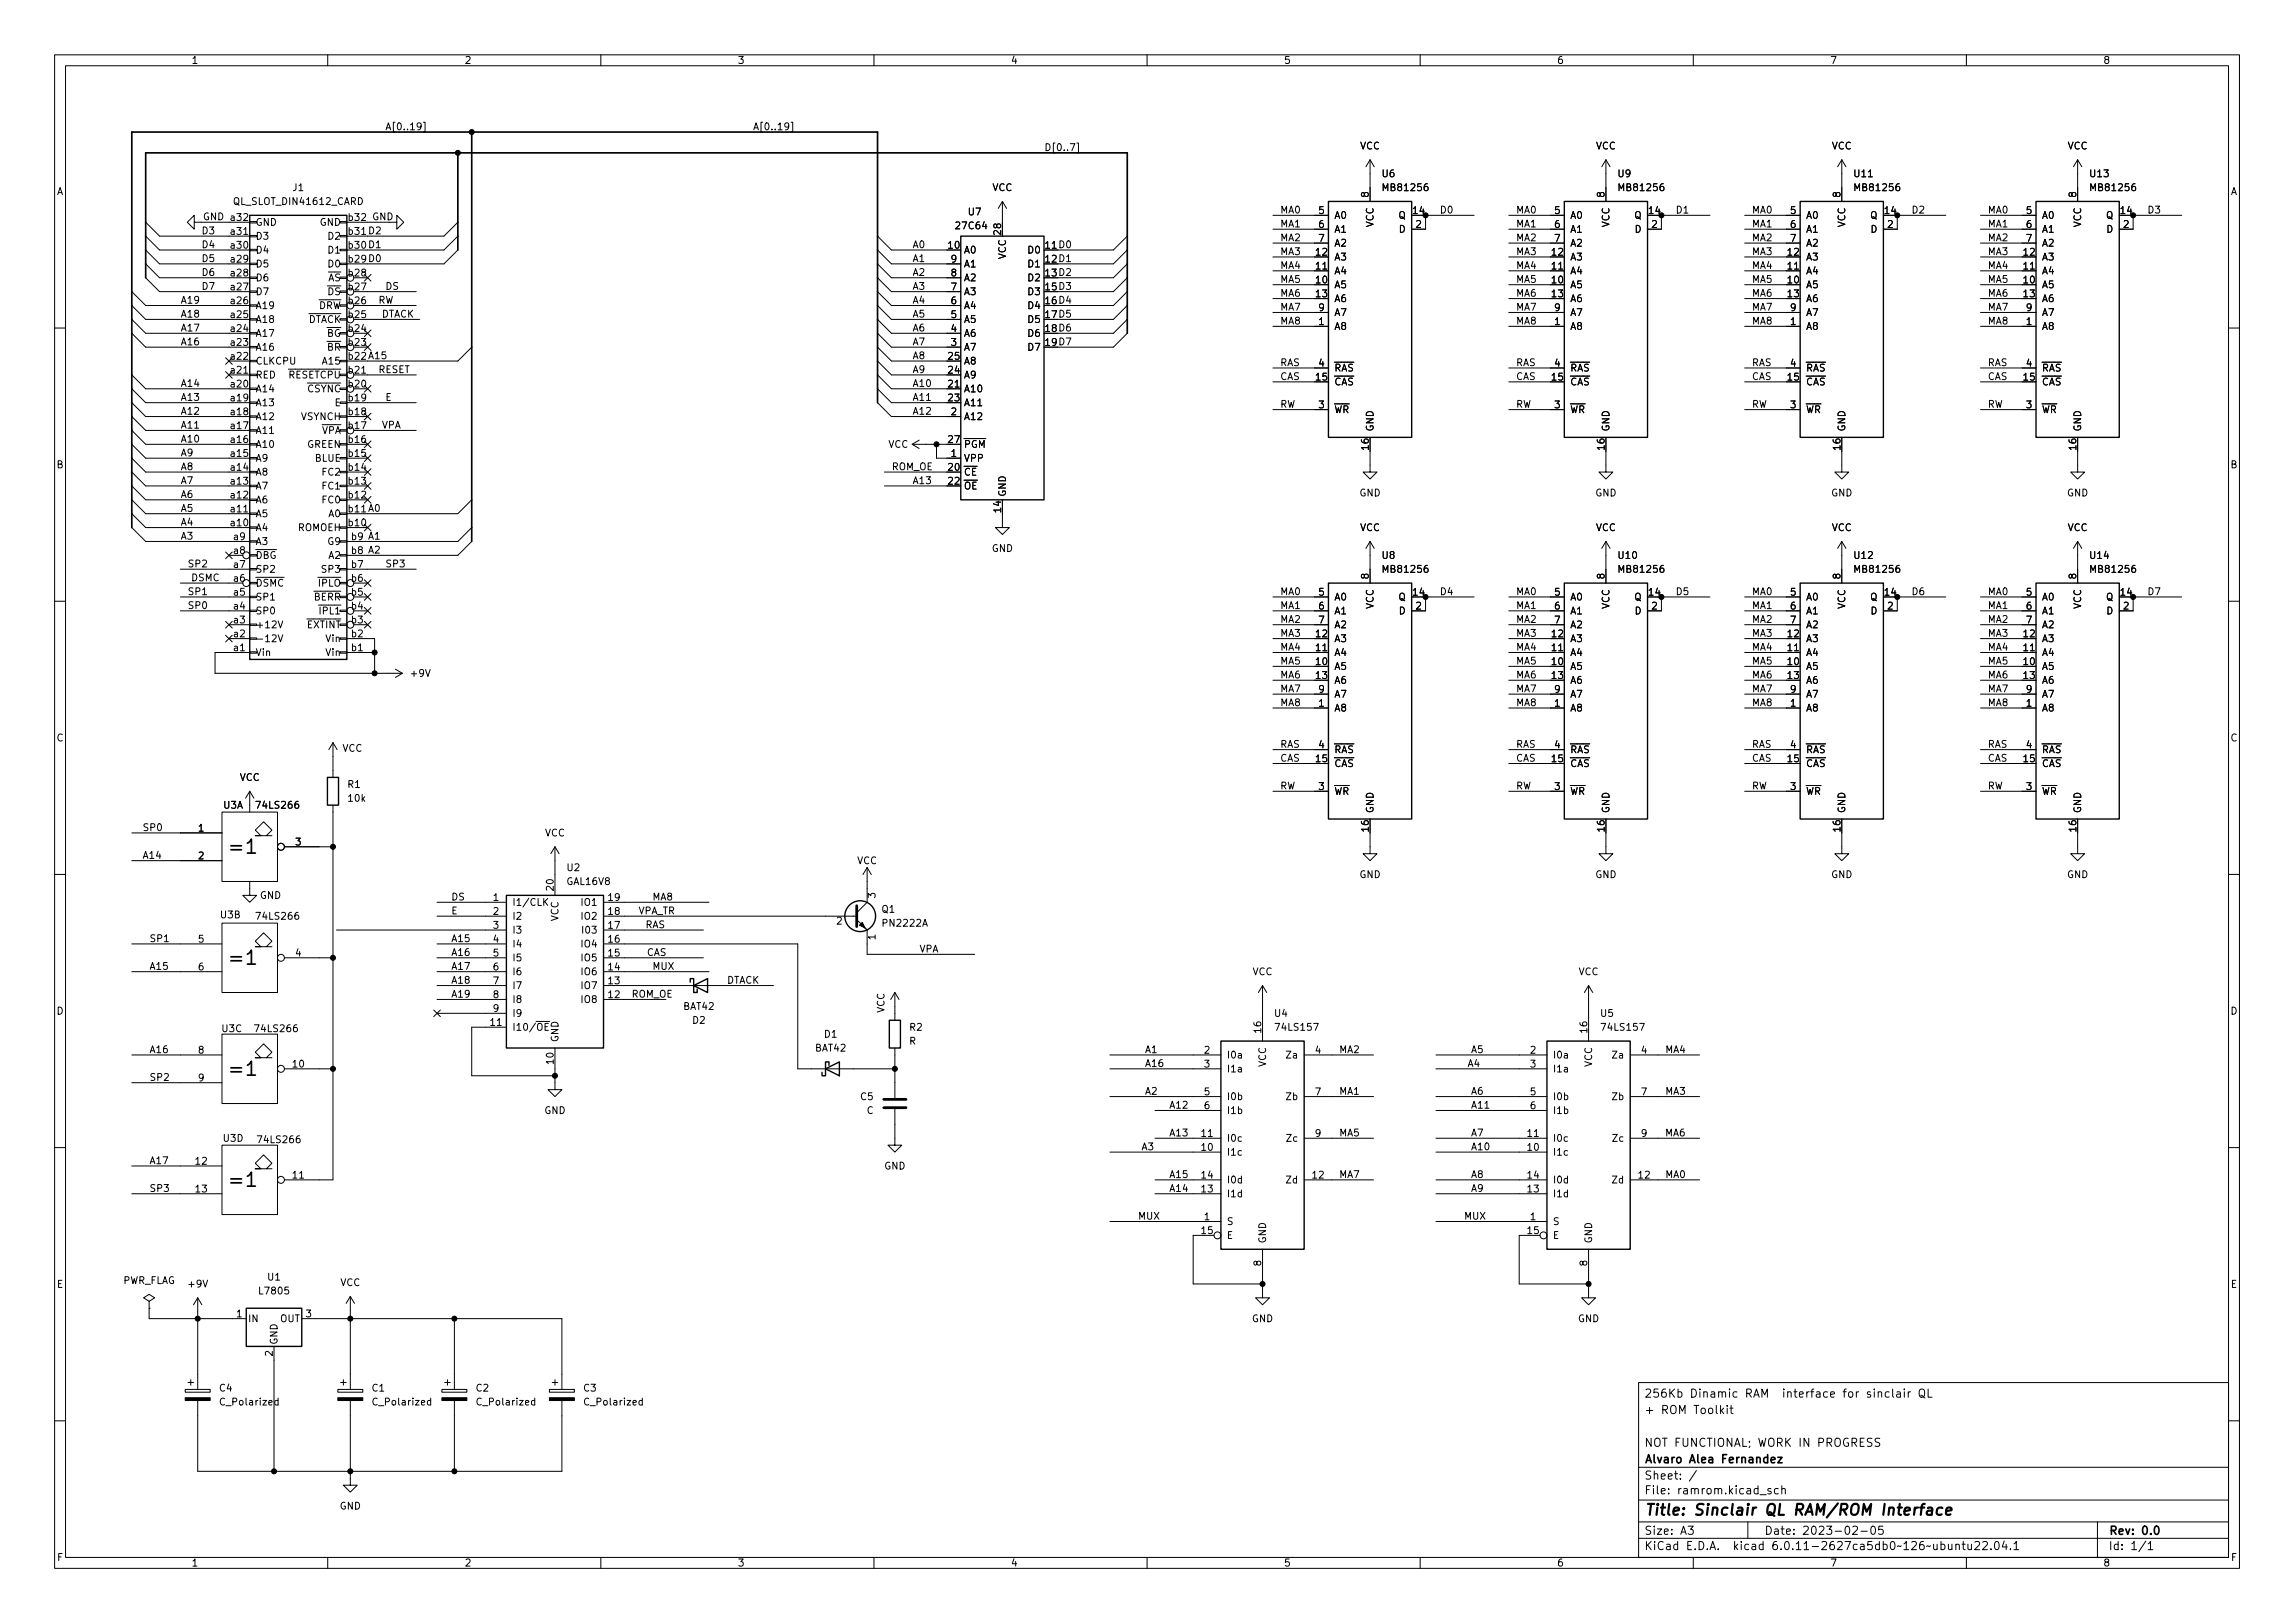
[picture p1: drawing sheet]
<svg xmlns="http://www.w3.org/2000/svg" width="420mm" height="297mm" viewBox="0 0 420 297" stroke-linecap="round" stroke-linejoin="round" font-family="sans-serif">
<defs><g id="words">
<g font-size="3.5">
<text x="41.5" y="157">=1</text>
<text x="41.5" y="177.3">=1</text>
<text x="41.5" y="197.7">=1</text>
<text x="41.5" y="218">=1</text>
</g>
<g font-size="2.8">
<text x="301" y="277.9">Title:</text>
<text x="310.2" y="277.9">Sinclair</text>
<text x="323.6" y="277.9">QL RAM/ROM</text>
<text x="345.6" y="277.9">Interface</text>
</g>
<g font-size="2.1">
<text x="301" y="256.2">256Kb</text>
<text x="309.4" y="256.2">Dinamic</text>
<text x="319.7" y="256.2">RAM</text>
<text x="326.7" y="256.2">interface</text>
<text x="338" y="256.2">for</text>
<text x="342.4" y="256.2">sinclair</text>
<text x="352.1" y="256.2">QL</text>
<text x="301" y="259.2">+</text>
<text x="304.1" y="259.2">ROM Toolkit</text>
<text x="301" y="268.2">Alvaro</text>
<text x="301" y="265.2">NOT FUNCTIONAL;</text>
<text x="309.3" y="268.2">Alea</text>
<text x="315.4" y="268.2">Fernandez</text>
<text x="322" y="265.2">WORK IN</text>
<text x="333.2" y="265.2">PROGRESS</text>
<text x="301" y="273.9">File:</text>
<text x="301" y="271.2">Sheet:</text>
<text x="307.4" y="273.9">ramrom.kicad_sch</text>
<text x="301" y="281.3">Size:</text>
<text x="307.6" y="281.3">A3</text>
<text x="323" y="281.3">Date:</text>
<text x="330" y="281.3">2023-02-05</text>
<text x="386" y="281.3">Rev:</text>
<text x="392.1" y="281.3">0.0</text>
<text x="301" y="284.1">KiCad</text>
<text x="308.7" y="284.1">E.D.A.</text>
<text x="317.6" y="284.1">kicad</text>
<text x="324.8" y="284.1">6.0.11-2627ca5db0~126~ubuntu22.04.1</text>
<text x="386" y="284.1">Id:</text>
<text x="390.1" y="284.1">1/1</text>
</g>
<g font-size="1.8">
<text x="35" y="12.1">1</text>
<text x="85" y="12.1">2</text>
<text x="135" y="12.1">3</text>
<text x="185" y="12.1">4</text>
<text x="235" y="12.1">5</text>
<text x="285" y="12.1">6</text>
<text x="335" y="12.1">7</text>
<text x="385" y="12.1">8</text>
<text x="70.5" y="23.8">A[0..19]</text>
<text x="137.8" y="23.8">A[0..19]</text>
<text x="191.1" y="27.6">D[0..7]</text>
<text x="248.9" y="27.7">VCC</text>
<text x="292.1" y="27.7">VCC</text>
<text x="335.3" y="27.7">VCC</text>
<text x="378.5" y="27.7">VCC</text>
<text x="53.4" y="35.3">J1</text>
<text x="181.6" y="35.3">VCC</text>
<text x="252.8" y="32.8">U6</text>
<text x="252.8" y="35.3">MB81256</text>
<text x="296" y="32.8">U9</text>
<text x="296" y="35.3">MB81256</text>
<text x="339.2" y="32.8">U11</text>
<text x="339.2" y="35.3">MB81256</text>
<text x="382.4" y="32.8">U13</text>
<text x="382.4" y="35.3">MB81256</text>
<text x="10.4" y="36.1">A</text>
<text x="37.1" y="40.7">GND a32</text>
<text x="42.6" y="37.9">QL_SLOT_DIN41612_CARD</text>
<text x="46.7" y="41.7">GND</text>
<text x="58.5" y="41.7">GND</text>
<text x="63.5" y="40.4">b32</text>
<text x="68.1" y="40.7">GND</text>
<text x="177.1" y="39.8">U7</text>
<text x="234.3" y="39.1">MA0</text>
<text x="234.3" y="41.6">MA1</text>
<text x="241.3" y="39.2">5</text>
<text x="241.3" y="41.7">6</text>
<text x="244.2" y="40.4">A0</text>
<text x="250.6" y="36.3" transform="rotate(-90 250.6 36.3)">8</text>
<text x="251.8" y="41.7" transform="rotate(-90 251.8 41.7)">VCC</text>
<text x="255.9" y="40.4">Q</text>
<text x="258.4" y="39.2">14</text>
<text x="259" y="41.7">2</text>
<text x="263.5" y="39.1">D0</text>
<text x="277.5" y="39.1">MA0</text>
<text x="277.5" y="41.6">MA1</text>
<text x="284.4" y="39.2">5</text>
<text x="284.4" y="41.7">6</text>
<text x="287.4" y="40.4">A0</text>
<text x="293.8" y="36.3" transform="rotate(-90 293.8 36.3)">8</text>
<text x="295" y="41.7" transform="rotate(-90 295 41.7)">VCC</text>
<text x="299.1" y="40.4">Q</text>
<text x="301.6" y="39.2">14</text>
<text x="302.2" y="41.7">2</text>
<text x="306.7" y="39.1">D1</text>
<text x="320.7" y="41.6">MA1</text>
<text x="320.7" y="39.1">MA0</text>
<text x="327.6" y="39.2">5</text>
<text x="327.6" y="41.7">6</text>
<text x="330.6" y="40.4">A0</text>
<text x="336.9" y="36.3" transform="rotate(-90 336.9 36.3)">8</text>
<text x="338.2" y="41.7" transform="rotate(-90 338.2 41.7)">VCC</text>
<text x="342.3" y="40.4">Q</text>
<text x="344.8" y="39.2">14</text>
<text x="345.4" y="41.7">2</text>
<text x="349.9" y="39.1">D2</text>
<text x="363.9" y="39.1">MA0</text>
<text x="363.9" y="41.6">MA1</text>
<text x="370.8" y="39.2">5</text>
<text x="370.8" y="41.7">6</text>
<text x="373.8" y="40.4">A0</text>
<text x="380.1" y="36.3" transform="rotate(-90 380.1 36.3)">8</text>
<text x="381.4" y="41.7" transform="rotate(-90 381.4 41.7)">VCC</text>
<text x="385.5" y="40.4">Q</text>
<text x="388" y="39.2">14</text>
<text x="388.6" y="41.7">2</text>
<text x="393.1" y="39.1">D3</text>
<text x="408.4" y="36.1">A</text>
<text x="36.8" y="45.4">D4</text>
<text x="36.8" y="42.9">D3</text>
<text x="36.8" y="47.9">D5</text>
<text x="42" y="45.5">a30</text>
<text x="42" y="43">a31</text>
<text x="46.7" y="46.8">D4</text>
<text x="46.7" y="44.2">D3</text>
<text x="59.9" y="46.8">D1</text>
<text x="59.9" y="44.2">D2</text>
<text x="63.5" y="45.5">b30 D1</text>
<text x="63.5" y="43">b31 D2</text>
<text x="167" y="45.4">A0</text>
<text x="167" y="47.9">A1</text>
<text x="173.3" y="45.5">10</text>
<text x="174.7" y="42.3">27C64</text>
<text x="176.4" y="46.8">A0</text>
<text x="183.3" y="43.2" transform="rotate(-90 183.3 43.2)">28</text>
<text x="184.5" y="47.5" transform="rotate(-90 184.5 47.5)">VCC</text>
<text x="188" y="46.8">D0</text>
<text x="191.1" y="45.5">11 D0</text>
<text x="191.1" y="45.5">11</text>
<text x="234.3" y="46.7">MA3</text>
<text x="234.3" y="44.1">MA2</text>
<text x="240.6" y="46.8">12</text>
<text x="241.3" y="44.2">7</text>
<text x="244.2" y="43">A1</text>
<text x="244.2" y="45.5">A2</text>
<text x="256" y="43">D</text>
<text x="277.5" y="46.7">MA3</text>
<text x="277.5" y="44.1">MA2</text>
<text x="283.8" y="46.8">12</text>
<text x="284.4" y="44.2">7</text>
<text x="287.4" y="43">A1</text>
<text x="287.4" y="45.5">A2</text>
<text x="299.2" y="43">D</text>
<text x="320.7" y="46.7">MA3</text>
<text x="320.7" y="44.1">MA2</text>
<text x="327" y="46.8">12</text>
<text x="327.6" y="44.2">7</text>
<text x="330.6" y="43">A1</text>
<text x="330.6" y="45.5">A2</text>
<text x="342.4" y="43">D</text>
<text x="363.9" y="44.1">MA2</text>
<text x="363.9" y="46.7">MA3</text>
<text x="370.2" y="46.8">12</text>
<text x="370.8" y="44.2">7</text>
<text x="373.8" y="43">A1</text>
<text x="373.8" y="45.5">A2</text>
<text x="385.5" y="43">D</text>
<text x="36.8" y="53">D7</text>
<text x="36.8" y="50.5">D6</text>
<text x="42" y="53.1">a27</text>
<text x="42" y="50.6">a28</text>
<text x="42" y="48">a29</text>
<text x="46.7" y="51.9">D6</text>
<text x="46.7" y="49.3">D5</text>
<text x="59.9" y="49.3">D0</text>
<text x="60" y="51.9">~{AS}</text>
<text x="63.5" y="53.1">b27</text>
<text x="63.5" y="50.6">b28</text>
<text x="63.5" y="48">b29 D0</text>
<text x="70.5" y="53">DS</text>
<text x="167" y="50.5">A2</text>
<text x="167" y="53">A3</text>
<text x="173.9" y="53.1">7</text>
<text x="173.9" y="50.6">8</text>
<text x="173.9" y="48">9</text>
<text x="176.4" y="51.9">A2</text>
<text x="176.4" y="49.3">A1</text>
<text x="188" y="49.3">D1</text>
<text x="188" y="51.9">D2</text>
<text x="191.1" y="48">12 D1</text>
<text x="191.1" y="50.6">13 D2</text>
<text x="191.1" y="53.1">15 D3</text>
<text x="191.1" y="48">12</text>
<text x="191.1" y="50.6">13</text>
<text x="191.1" y="53.1">15</text>
<text x="234.3" y="51.8">MA5</text>
<text x="234.3" y="49.2">MA4</text>
<text x="240.6" y="51.9">10</text>
<text x="240.6" y="49.3">11</text>
<text x="244.2" y="53.1">A5</text>
<text x="244.2" y="50.6">A4</text>
<text x="244.2" y="48">A3</text>
<text x="277.5" y="51.8">MA5</text>
<text x="277.5" y="49.2">MA4</text>
<text x="283.8" y="51.9">10</text>
<text x="283.8" y="49.3">11</text>
<text x="287.4" y="53.1">A5</text>
<text x="287.4" y="50.6">A4</text>
<text x="287.4" y="48">A3</text>
<text x="320.7" y="49.2">MA4</text>
<text x="320.7" y="51.8">MA5</text>
<text x="327" y="51.9">10</text>
<text x="327" y="49.3">11</text>
<text x="330.6" y="53.1">A5</text>
<text x="330.6" y="50.6">A4</text>
<text x="330.6" y="48">A3</text>
<text x="363.9" y="49.2">MA4</text>
<text x="363.9" y="51.8">MA5</text>
<text x="370.2" y="51.9">10</text>
<text x="370.2" y="49.3">11</text>
<text x="373.8" y="53.1">A5</text>
<text x="373.8" y="50.6">A4</text>
<text x="373.8" y="48">A3</text>
<text x="33" y="55.6">A19</text>
<text x="33" y="58.1">A18</text>
<text x="42" y="58.2">a25</text>
<text x="42" y="55.7">a26</text>
<text x="46.7" y="59.5">A18</text>
<text x="46.7" y="56.9">A19</text>
<text x="46.7" y="54.4">D7</text>
<text x="56.5" y="59.5">~{DTACK}</text>
<text x="58.3" y="56.9">~{DRW}</text>
<text x="59.9" y="54.4">~{DS}</text>
<text x="63.5" y="58.2">b25</text>
<text x="63.5" y="55.7">b26</text>
<text x="69.2" y="55.6">RW</text>
<text x="69.8" y="58.1">DTACK</text>
<text x="167" y="55.6">A4</text>
<text x="167" y="58.1">A5</text>
<text x="173.9" y="58.2">5</text>
<text x="173.9" y="55.7">6</text>
<text x="176.4" y="59.5">A5</text>
<text x="176.4" y="56.9">A4</text>
<text x="176.4" y="54.4">A3</text>
<text x="188" y="54.4">D3</text>
<text x="188" y="56.9">D4</text>
<text x="188" y="59.5">D5</text>
<text x="191.1" y="55.7">16 D4</text>
<text x="191.1" y="58.2">17 D5</text>
<text x="191.1" y="55.7">16</text>
<text x="191.1" y="58.2">17</text>
<text x="234.3" y="56.8">MA7</text>
<text x="234.3" y="59.4">MA8</text>
<text x="234.3" y="54.3">MA6</text>
<text x="240.6" y="54.4">13</text>
<text x="241.3" y="59.5">1</text>
<text x="241.3" y="56.9">9</text>
<text x="244.2" y="55.7">A6</text>
<text x="244.2" y="58.2">A7</text>
<text x="277.5" y="59.4">MA8</text>
<text x="277.5" y="56.8">MA7</text>
<text x="277.5" y="54.3">MA6</text>
<text x="283.8" y="54.4">13</text>
<text x="284.4" y="59.5">1</text>
<text x="284.4" y="56.9">9</text>
<text x="287.4" y="55.7">A6</text>
<text x="287.4" y="58.2">A7</text>
<text x="320.7" y="54.3">MA6</text>
<text x="320.7" y="59.4">MA8</text>
<text x="320.7" y="56.8">MA7</text>
<text x="327" y="54.4">13</text>
<text x="327.6" y="59.5">1</text>
<text x="327.6" y="56.9">9</text>
<text x="330.6" y="55.7">A6</text>
<text x="330.6" y="58.2">A7</text>
<text x="363.9" y="59.4">MA8</text>
<text x="363.9" y="56.8">MA7</text>
<text x="363.9" y="54.3">MA6</text>
<text x="370.2" y="54.4">13</text>
<text x="370.8" y="59.5">1</text>
<text x="370.8" y="56.9">9</text>
<text x="373.8" y="55.7">A6</text>
<text x="373.8" y="58.2">A7</text>
<text x="33" y="63.2">A16</text>
<text x="33" y="60.6">A17</text>
<text x="42" y="65.8">a22</text>
<text x="42" y="63.3">a23</text>
<text x="42" y="60.7">a24</text>
<text x="46.7" y="64.6">A16</text>
<text x="46.7" y="62">A17</text>
<text x="59.8" y="64.6">~{BR}</text>
<text x="59.8" y="62">~{BG}</text>
<text x="63.5" y="65.8">b22 A15</text>
<text x="63.5" y="63.3">b23</text>
<text x="63.5" y="60.7">b24</text>
<text x="167" y="63.2">A7</text>
<text x="167" y="60.6">A6</text>
<text x="167" y="65.7">A8</text>
<text x="173.3" y="65.8">25</text>
<text x="173.9" y="63.3">3</text>
<text x="173.9" y="60.7">4</text>
<text x="176.4" y="64.6">A7</text>
<text x="176.4" y="62">A6</text>
<text x="188" y="62">D6</text>
<text x="188" y="64.6">D7</text>
<text x="191.1" y="60.7">18 D6</text>
<text x="191.1" y="63.3">19 D7</text>
<text x="191.1" y="60.7">18</text>
<text x="191.1" y="63.3">19</text>
<text x="244.2" y="60.7">A8</text>
<text x="287.4" y="60.7">A8</text>
<text x="330.6" y="60.7">A8</text>
<text x="373.8" y="60.7">A8</text>
<text x="33" y="70.8">A14</text>
<text x="42" y="70.9">a20</text>
<text x="42" y="68.4">a21</text>
<text x="46.7" y="69.6">RED</text>
<text x="46.7" y="67.1">CLKCPU</text>
<text x="52.7" y="69.6">~{RESETCPU}</text>
<text x="58.8" y="67.1">A15</text>
<text x="63.5" y="70.9">b20</text>
<text x="63.5" y="68.4">b21</text>
<text x="69.2" y="68.3">RESET</text>
<text x="167" y="68.3">A9</text>
<text x="167" y="70.8">A10</text>
<text x="173.3" y="70.9">21</text>
<text x="173.3" y="68.4">24</text>
<text x="176.4" y="69.6">A9</text>
<text x="176.4" y="67.1">A8</text>
<text x="234.3" y="67">RAS</text>
<text x="234.3" y="69.5">CAS</text>
<text x="240.6" y="69.6">15</text>
<text x="241.3" y="67.1">4</text>
<text x="244.2" y="70.9">~{CAS}</text>
<text x="244.2" y="68.4">~{RAS}</text>
<text x="277.5" y="69.5">CAS</text>
<text x="277.5" y="67">RAS</text>
<text x="283.8" y="69.6">15</text>
<text x="284.4" y="67.1">4</text>
<text x="287.4" y="70.9">~{CAS}</text>
<text x="287.4" y="68.4">~{RAS}</text>
<text x="320.7" y="69.5">CAS</text>
<text x="320.7" y="67">RAS</text>
<text x="327" y="69.6">15</text>
<text x="327.6" y="67.1">4</text>
<text x="330.6" y="70.9">~{CAS}</text>
<text x="330.6" y="68.4">~{RAS}</text>
<text x="363.9" y="67">RAS</text>
<text x="363.9" y="69.5">CAS</text>
<text x="370.2" y="69.6">15</text>
<text x="370.8" y="67.1">4</text>
<text x="373.8" y="70.9">~{CAS}</text>
<text x="373.8" y="68.4">~{RAS}</text>
<text x="33" y="75.9">A12</text>
<text x="33" y="73.3">A13</text>
<text x="42" y="76">a18</text>
<text x="42" y="73.4">a19</text>
<text x="46.7" y="77.3">A12</text>
<text x="46.7" y="74.7">A13</text>
<text x="46.7" y="72.2">A14</text>
<text x="55" y="77.3">VSYNCH</text>
<text x="56.2" y="72.2">~{CSYNC}</text>
<text x="61.2" y="74.7">E</text>
<text x="63.5" y="76">b18</text>
<text x="63.5" y="73.4">b19</text>
<text x="70.5" y="73.3">E</text>
<text x="167" y="73.3">A11</text>
<text x="167" y="75.9">A12</text>
<text x="173.3" y="73.4">23</text>
<text x="173.9" y="76">2</text>
<text x="176.4" y="77.3">A12</text>
<text x="176.4" y="72.2">A10</text>
<text x="176.4" y="74.7">A11</text>
<text x="234.3" y="74.6">RW</text>
<text x="241.3" y="74.7">3</text>
<text x="244.2" y="76">~{WR}</text>
<text x="277.5" y="74.6">RW</text>
<text x="284.4" y="74.7">3</text>
<text x="287.4" y="76">~{WR}</text>
<text x="320.7" y="74.6">RW</text>
<text x="327.6" y="74.7">3</text>
<text x="330.6" y="76">~{WR}</text>
<text x="363.9" y="74.6">RW</text>
<text x="370.8" y="74.7">3</text>
<text x="373.8" y="76">~{WR}</text>
<text x="33" y="81">A10</text>
<text x="33" y="83.5">A9</text>
<text x="33" y="78.4">A11</text>
<text x="42" y="83.6">a15</text>
<text x="42" y="81.1">a16</text>
<text x="42" y="78.5">a17</text>
<text x="46.7" y="82.3">A10</text>
<text x="46.7" y="79.8">A11</text>
<text x="56.2" y="82.3">GREEN</text>
<text x="58.9" y="79.8">~{VPA}</text>
<text x="63.5" y="83.6">b15</text>
<text x="63.5" y="81.1">b16</text>
<text x="63.5" y="78.5">b17</text>
<text x="69.8" y="78.4">VPA</text>
<text x="162.6" y="82.3">VCC</text>
<text x="173.3" y="81.1">27</text>
<text x="173.9" y="83.6">1</text>
<text x="176.4" y="82.3">~{PGM}</text>
<text x="250.6" y="82.6" transform="rotate(-90 250.6 82.6)">16</text>
<text x="251.8" y="79" transform="rotate(-90 251.8 79)">GND</text>
<text x="293.8" y="82.6" transform="rotate(-90 293.8 82.6)">16</text>
<text x="295" y="79" transform="rotate(-90 295 79)">GND</text>
<text x="336.9" y="82.6" transform="rotate(-90 336.9 82.6)">16</text>
<text x="338.2" y="79" transform="rotate(-90 338.2 79)">GND</text>
<text x="380.1" y="82.6" transform="rotate(-90 380.1 82.6)">16</text>
<text x="381.4" y="79" transform="rotate(-90 381.4 79)">GND</text>
<text x="10.3" y="86.1">B</text>
<text x="33" y="86">A8</text>
<text x="33" y="88.6">A7</text>
<text x="42" y="88.7">a13</text>
<text x="42" y="86.1">a14</text>
<text x="46.7" y="90">A7</text>
<text x="46.7" y="87.4">A8</text>
<text x="46.7" y="84.9">A9</text>
<text x="57.6" y="84.9">BLUE</text>
<text x="58.8" y="90">FC1</text>
<text x="58.8" y="87.4">FC2</text>
<text x="63.5" y="88.7">b13</text>
<text x="63.5" y="86.1">b14</text>
<text x="163.2" y="86">ROM_OE</text>
<text x="167" y="88.6">A13</text>
<text x="173.3" y="86.1">20</text>
<text x="173.3" y="88.7">22</text>
<text x="176.4" y="84.9">VPP</text>
<text x="176.4" y="87.4">~{CE}</text>
<text x="176.4" y="90">~{OE}</text>
<text x="408.3" y="86.1">B</text>
<text x="33" y="91.1">A6</text>
<text x="33" y="93.7">A5</text>
<text x="42" y="93.8">a11</text>
<text x="42" y="91.2">a12</text>
<text x="46.7" y="95">A5</text>
<text x="46.7" y="92.5">A6</text>
<text x="58.8" y="92.5">FC0</text>
<text x="60" y="95">A0</text>
<text x="63.5" y="93.8">b11 A0</text>
<text x="63.5" y="91.2">b12</text>
<text x="183.3" y="94" transform="rotate(-90 183.3 94)">14</text>
<text x="184.5" y="91" transform="rotate(-90 184.5 91)">GND</text>
<text x="248.8" y="91.2">GND</text>
<text x="292" y="91.2">GND</text>
<text x="335.2" y="91.2">GND</text>
<text x="378.4" y="91.2">GND</text>
<text x="33" y="96.2">A4</text>
<text x="33" y="98.7">A3</text>
<text x="42" y="96.3">a10</text>
<text x="42.6" y="101.4">a8</text>
<text x="42.6" y="98.8">a9</text>
<text x="46.7" y="97.6">A4</text>
<text x="46.7" y="100.1">A3</text>
<text x="54.5" y="97.6">ROMOEH</text>
<text x="59.9" y="100.1">G9</text>
<text x="63.5" y="96.3">b10</text>
<text x="64.1" y="101.4">b8 A2</text>
<text x="64.1" y="98.8">b9 A1</text>
<text x="181.5" y="101.4">GND</text>
<text x="248.9" y="97.6">VCC</text>
<text x="292.1" y="97.6">VCC</text>
<text x="335.3" y="97.6">VCC</text>
<text x="378.5" y="97.6">VCC</text>
<text x="34.3" y="103.8">SP2</text>
<text x="34.9" y="106.4">DSMC</text>
<text x="42.6" y="106.5">a6</text>
<text x="42.6" y="103.9">a7</text>
<text x="46.7" y="105.2">SP2</text>
<text x="58.1" y="107.7">~{IPLO}</text>
<text x="58.6" y="105.2">SP3</text>
<text x="60" y="102.7">A2</text>
<text x="64.1" y="106.5">b6</text>
<text x="64.1" y="103.9">b7</text>
<text x="70.5" y="103.8">SP3</text>
<text x="250.6" y="106.1" transform="rotate(-90 250.6 106.1)">8</text>
<text x="252.8" y="102.7">U8</text>
<text x="252.8" y="105.2">MB81256</text>
<text x="293.8" y="106.1" transform="rotate(-90 293.8 106.1)">8</text>
<text x="296" y="102.7">U10</text>
<text x="296" y="105.2">MB81256</text>
<text x="336.9" y="106.1" transform="rotate(-90 336.9 106.1)">8</text>
<text x="339.2" y="102.7">U12</text>
<text x="339.2" y="105.2">MB81256</text>
<text x="380.1" y="106.1" transform="rotate(-90 380.1 106.1)">8</text>
<text x="382.4" y="102.7">U14</text>
<text x="382.4" y="105.2">MB81256</text>
<text x="34.3" y="108.9">SP1</text>
<text x="34.3" y="111.4">SP0</text>
<text x="42.6" y="111.5">a4</text>
<text x="42.6" y="109">a5</text>
<text x="46.7" y="112.8">SP0</text>
<text x="46.7" y="110.3">SP1</text>
<text x="57.4" y="110.3">~{BERR}</text>
<text x="58.2" y="112.8">~{IPL1}</text>
<text x="64.1" y="111.5">b4</text>
<text x="64.1" y="109">b5</text>
<text x="234.3" y="108.9">MA0</text>
<text x="234.3" y="111.4">MA1</text>
<text x="234.3" y="114">MA2</text>
<text x="241.3" y="109">5</text>
<text x="241.3" y="111.5">6</text>
<text x="244.2" y="110.3">A0</text>
<text x="244.2" y="112.8">A1</text>
<text x="251.8" y="111.5" transform="rotate(-90 251.8 111.5)">VCC</text>
<text x="255.9" y="110.3">Q</text>
<text x="256" y="112.8">D</text>
<text x="258.4" y="109">14</text>
<text x="259" y="111.5">2</text>
<text x="263.5" y="108.9">D4</text>
<text x="277.5" y="114">MA2</text>
<text x="277.5" y="111.4">MA1</text>
<text x="277.5" y="108.9">MA0</text>
<text x="284.4" y="109">5</text>
<text x="284.4" y="111.5">6</text>
<text x="287.4" y="110.3">A0</text>
<text x="287.4" y="112.8">A1</text>
<text x="295" y="111.5" transform="rotate(-90 295 111.5)">VCC</text>
<text x="299.1" y="110.3">Q</text>
<text x="299.2" y="112.8">D</text>
<text x="301.6" y="109">14</text>
<text x="302.2" y="111.5">2</text>
<text x="306.7" y="108.9">D5</text>
<text x="320.7" y="111.4">MA1</text>
<text x="320.7" y="114">MA2</text>
<text x="320.7" y="108.9">MA0</text>
<text x="327.6" y="109">5</text>
<text x="327.6" y="111.5">6</text>
<text x="330.6" y="110.3">A0</text>
<text x="330.6" y="112.8">A1</text>
<text x="338.2" y="111.5" transform="rotate(-90 338.2 111.5)">VCC</text>
<text x="342.3" y="110.3">Q</text>
<text x="342.4" y="112.8">D</text>
<text x="344.8" y="109">14</text>
<text x="345.4" y="111.5">2</text>
<text x="349.9" y="108.9">D6</text>
<text x="363.9" y="108.9">MA0</text>
<text x="363.9" y="114">MA2</text>
<text x="363.9" y="111.4">MA1</text>
<text x="370.8" y="109">5</text>
<text x="370.8" y="111.5">6</text>
<text x="373.8" y="110.3">A0</text>
<text x="373.8" y="112.8">A1</text>
<text x="381.4" y="111.5" transform="rotate(-90 381.4 111.5)">VCC</text>
<text x="385.5" y="110.3">Q</text>
<text x="385.5" y="112.8">D</text>
<text x="388" y="109">14</text>
<text x="388.6" y="111.5">2</text>
<text x="393.1" y="108.9">D7</text>
<text x="42.6" y="119.2">a1</text>
<text x="42.6" y="116.6">a2</text>
<text x="42.6" y="114.1">a3</text>
<text x="46.7" y="117.9">-12V</text>
<text x="46.7" y="115.4">+12V</text>
<text x="56.1" y="115.4">~{EXTINT}</text>
<text x="59.5" y="117.9">Vin</text>
<text x="64.1" y="119.2">b1</text>
<text x="64.1" y="116.6">b2</text>
<text x="64.1" y="114.1">b3</text>
<text x="234.3" y="116.5">MA3</text>
<text x="234.3" y="119.1">MA4</text>
<text x="240.6" y="119.2">11</text>
<text x="240.6" y="116.6">12</text>
<text x="241.3" y="114.1">7</text>
<text x="244.2" y="117.9">A3</text>
<text x="244.2" y="115.4">A2</text>
<text x="277.5" y="116.5">MA3</text>
<text x="277.5" y="119.1">MA4</text>
<text x="283.8" y="119.2">11</text>
<text x="283.8" y="116.6">12</text>
<text x="284.4" y="114.1">7</text>
<text x="287.4" y="117.9">A3</text>
<text x="287.4" y="115.4">A2</text>
<text x="320.7" y="116.5">MA3</text>
<text x="320.7" y="119.1">MA4</text>
<text x="327" y="119.2">11</text>
<text x="327" y="116.6">12</text>
<text x="327.6" y="114.1">7</text>
<text x="330.6" y="117.9">A3</text>
<text x="330.6" y="115.4">A2</text>
<text x="363.9" y="119.1">MA4</text>
<text x="363.9" y="116.5">MA3</text>
<text x="370.2" y="119.2">11</text>
<text x="370.2" y="116.6">12</text>
<text x="370.8" y="114.1">7</text>
<text x="373.8" y="117.9">A3</text>
<text x="373.8" y="115.4">A2</text>
<text x="46.7" y="120.4">Vin</text>
<text x="59.5" y="120.4">Vin</text>
<text x="74.9" y="124.2">+9V</text>
<text x="234.3" y="124.1">MA6</text>
<text x="234.3" y="121.6">MA5</text>
<text x="240.6" y="121.7">10</text>
<text x="240.6" y="124.2">13</text>
<text x="244.2" y="123">A5</text>
<text x="244.2" y="120.4">A4</text>
<text x="244.2" y="125.5">A6</text>
<text x="277.5" y="121.6">MA5</text>
<text x="277.5" y="124.1">MA6</text>
<text x="283.8" y="121.7">10</text>
<text x="283.8" y="124.2">13</text>
<text x="287.4" y="123">A5</text>
<text x="287.4" y="120.4">A4</text>
<text x="287.4" y="125.5">A6</text>
<text x="320.7" y="121.6">MA5</text>
<text x="320.7" y="124.1">MA6</text>
<text x="327" y="121.7">10</text>
<text x="327" y="124.2">13</text>
<text x="330.6" y="123">A5</text>
<text x="330.6" y="120.4">A4</text>
<text x="330.6" y="125.5">A6</text>
<text x="363.9" y="124.1">MA6</text>
<text x="363.9" y="121.6">MA5</text>
<text x="370.2" y="121.7">10</text>
<text x="370.2" y="124.2">13</text>
<text x="373.8" y="123">A5</text>
<text x="373.8" y="120.4">A4</text>
<text x="373.8" y="125.5">A6</text>
<text x="234.3" y="126.7">MA7</text>
<text x="234.3" y="129.2">MA8</text>
<text x="241.3" y="129.3">1</text>
<text x="241.3" y="126.8">9</text>
<text x="244.2" y="130.6">A8</text>
<text x="244.2" y="128.1">A7</text>
<text x="277.5" y="129.2">MA8</text>
<text x="277.5" y="126.7">MA7</text>
<text x="284.4" y="129.3">1</text>
<text x="284.4" y="126.8">9</text>
<text x="287.4" y="130.6">A8</text>
<text x="287.4" y="128.1">A7</text>
<text x="320.7" y="129.2">MA8</text>
<text x="320.7" y="126.7">MA7</text>
<text x="327.6" y="129.3">1</text>
<text x="327.6" y="126.8">9</text>
<text x="330.6" y="130.6">A8</text>
<text x="330.6" y="128.1">A7</text>
<text x="363.9" y="126.7">MA7</text>
<text x="363.9" y="129.2">MA8</text>
<text x="370.8" y="129.3">1</text>
<text x="370.8" y="126.8">9</text>
<text x="373.8" y="130.6">A8</text>
<text x="373.8" y="128.1">A7</text>
<text x="10.3" y="136.1">C</text>
<text x="62.6" y="138">VCC</text>
<text x="234.3" y="136.8">RAS</text>
<text x="241.3" y="136.9">4</text>
<text x="277.5" y="136.8">RAS</text>
<text x="284.4" y="136.9">4</text>
<text x="320.7" y="136.8">RAS</text>
<text x="327.6" y="136.9">4</text>
<text x="363.9" y="136.8">RAS</text>
<text x="370.8" y="136.9">4</text>
<text x="408.3" y="136.1">C</text>
<text x="43.8" y="143.3">VCC</text>
<text x="234.3" y="139.4">CAS</text>
<text x="240.6" y="139.5">15</text>
<text x="244.2" y="140.8">~{CAS}</text>
<text x="244.2" y="138.2">~{RAS}</text>
<text x="277.5" y="139.4">CAS</text>
<text x="283.8" y="139.5">15</text>
<text x="287.4" y="140.8">~{CAS}</text>
<text x="287.4" y="138.2">~{RAS}</text>
<text x="320.7" y="139.4">CAS</text>
<text x="327" y="139.5">15</text>
<text x="330.6" y="140.8">~{CAS}</text>
<text x="330.6" y="138.2">~{RAS}</text>
<text x="363.9" y="139.4">CAS</text>
<text x="370.2" y="139.5">15</text>
<text x="373.8" y="140.8">~{CAS}</text>
<text x="373.8" y="138.2">~{RAS}</text>
<text x="40.8" y="148.4">U3A</text>
<text x="46.6" y="148.4">74LS266</text>
<text x="63.5" y="144.6">R1</text>
<text x="63.5" y="147.1">10k</text>
<text x="234.3" y="144.5">RW</text>
<text x="241.3" y="144.6">3</text>
<text x="244.2" y="145.8">~{WR}</text>
<text x="251.8" y="148.9" transform="rotate(-90 251.8 148.9)">GND</text>
<text x="277.5" y="144.5">RW</text>
<text x="284.4" y="144.6">3</text>
<text x="287.4" y="145.8">~{WR}</text>
<text x="295" y="148.9" transform="rotate(-90 295 148.9)">GND</text>
<text x="320.7" y="144.5">RW</text>
<text x="327.6" y="144.6">3</text>
<text x="330.6" y="145.8">~{WR}</text>
<text x="338.2" y="148.9" transform="rotate(-90 338.2 148.9)">GND</text>
<text x="363.9" y="144.5">RW</text>
<text x="370.8" y="144.6">3</text>
<text x="373.8" y="145.8">~{WR}</text>
<text x="381.4" y="148.9" transform="rotate(-90 381.4 148.9)">GND</text>
<text x="26" y="152.1">SP0</text>
<text x="36.1" y="152.2">1</text>
<text x="53.9" y="154.7">3</text>
<text x="99.7" y="153.5">VCC</text>
<text x="250.6" y="152.5" transform="rotate(-90 250.6 152.5)">16</text>
<text x="293.8" y="152.5" transform="rotate(-90 293.8 152.5)">16</text>
<text x="336.9" y="152.5" transform="rotate(-90 336.9 152.5)">16</text>
<text x="380.1" y="152.5" transform="rotate(-90 380.1 152.5)">16</text>
<text x="26" y="157.2">A14</text>
<text x="36.1" y="157.3">2</text>
<text x="103.6" y="159.8">U2</text>
<text x="156.9" y="158.5">VCC</text>
<text x="248.8" y="161.1">GND</text>
<text x="292" y="161.1">GND</text>
<text x="335.2" y="161.1">GND</text>
<text x="378.4" y="161.1">GND</text>
<text x="47.5" y="164.9">GND</text>
<text x="82.5" y="167.3">E</text>
<text x="82.5" y="164.8">DS</text>
<text x="90.1" y="164.9">1</text>
<text x="90.1" y="167.4">2</text>
<text x="93.7" y="166.2">I1/CLK</text>
<text x="101.3" y="163.2" transform="rotate(-90 101.3 163.2)">20</text>
<text x="103.6" y="162.3">GAL16V8</text>
<text x="106.2" y="166.2">IO1</text>
<text x="111.1" y="167.4">18</text>
<text x="111.1" y="164.9">19</text>
<text x="116.8" y="167.3">VPA_TR</text>
<text x="119.4" y="164.8">MA8</text>
<text x="161.3" y="167.4">Q1</text>
<text x="27.3" y="172.4">SP1</text>
<text x="36.1" y="172.5">5</text>
<text x="40.2" y="168.4">U3B</text>
<text x="46.6" y="168.7">74LS266</text>
<text x="82.5" y="172.4">A15</text>
<text x="90.1" y="170">3</text>
<text x="90.1" y="172.5">4</text>
<text x="93.7" y="168.7">I2</text>
<text x="93.7" y="171.2">I3</text>
<text x="93.7" y="173.8">I4</text>
<text x="102.6" y="168.7" transform="rotate(-90 102.6 168.7)">VCC</text>
<text x="106.2" y="173.8">IO4</text>
<text x="106.2" y="168.7">IO2</text>
<text x="106.3" y="171.2">I03</text>
<text x="111.1" y="172.5">16</text>
<text x="111.1" y="170">17</text>
<text x="118.1" y="169.9">RAS</text>
<text x="161" y="172.2" transform="rotate(-90 161 172.2)">1</text>
<text x="161.3" y="170">PN2222A</text>
<text x="27.3" y="177.5">A15</text>
<text x="36.1" y="177.6">6</text>
<text x="53.9" y="175">4</text>
<text x="82.5" y="174.9">A16</text>
<text x="82.5" y="177.5">A17</text>
<text x="90.1" y="175">5</text>
<text x="90.1" y="177.6">6</text>
<text x="93.7" y="176.3">I5</text>
<text x="93.7" y="178.9">I6</text>
<text x="106.2" y="178.9">IO6</text>
<text x="106.2" y="176.3">IO5</text>
<text x="111.1" y="177.6">14</text>
<text x="111.1" y="175">15</text>
<text x="118.4" y="174.9">CAS</text>
<text x="119.4" y="177.5">MUX</text>
<text x="168.3" y="174.3">VPA</text>
<text x="229.2" y="178.9">VCC</text>
<text x="288.9" y="178.9">VCC</text>
<text x="82.5" y="180">A18</text>
<text x="82.5" y="182.6">A19</text>
<text x="90.1" y="180.1">7</text>
<text x="90.1" y="182.7">8</text>
<text x="90.1" y="185.2">9</text>
<text x="93.7" y="181.4">I7</text>
<text x="93.7" y="183.9">I8</text>
<text x="106.2" y="183.9">IO8</text>
<text x="106.2" y="181.4">IO7</text>
<text x="111.1" y="182.7">12</text>
<text x="111.1" y="180.1">13</text>
<text x="115.6" y="182.6">ROM_OE</text>
<text x="125" y="185.2">BAT42</text>
<text x="133" y="180">DTACK</text>
<text x="162.3" y="185.4" transform="rotate(-90 162.3 185.4)">VCC</text>
<text x="10.3" y="186.1">D</text>
<text x="40.4" y="189.3">U3C</text>
<text x="46.3" y="189.3">74LS266</text>
<text x="89.5" y="187.7">11</text>
<text x="93.7" y="189">I10/~{OE}</text>
<text x="93.7" y="186.5">I9</text>
<text x="102.6" y="190.8" transform="rotate(-90 102.6 190.8)">GND</text>
<text x="126.6" y="187.7">D2</text>
<text x="150.8" y="190.3">D1</text>
<text x="166.4" y="189">R2</text>
<text x="166.4" y="191.6">R</text>
<text x="230.9" y="189.3" transform="rotate(-90 230.9 189.3)">16</text>
<text x="233.2" y="186.5">U4</text>
<text x="233.2" y="189">74LS157</text>
<text x="290.6" y="189.3" transform="rotate(-90 290.6 189.3)">16</text>
<text x="292.9" y="186.5">U5</text>
<text x="292.9" y="189">74LS157</text>
<text x="408.3" y="186.1">D</text>
<text x="27.3" y="192.7">A16</text>
<text x="27.3" y="197.8">SP2</text>
<text x="36.1" y="192.8">8</text>
<text x="36.1" y="197.9">9</text>
<text x="53.3" y="195.4">10</text>
<text x="101.3" y="195" transform="rotate(-90 101.3 195)">10</text>
<text x="149.1" y="192.8">BAT42</text>
<text x="209.5" y="192.7">A1</text>
<text x="209.5" y="195.3">A16</text>
<text x="220.3" y="192.8">2</text>
<text x="220.3" y="195.4">3</text>
<text x="224.5" y="194.1">I0a</text>
<text x="224.5" y="196.6">I1a</text>
<text x="232.2" y="195.3" transform="rotate(-90 232.2 195.3)">VCC</text>
<text x="235.2" y="194.1">Za</text>
<text x="240.6" y="192.8">4</text>
<text x="245.1" y="192.7">MA2</text>
<text x="268.6" y="195.3">A4</text>
<text x="269.2" y="192.7">A5</text>
<text x="280" y="192.8">2</text>
<text x="280" y="195.4">3</text>
<text x="284.2" y="194.1">I0a</text>
<text x="284.2" y="196.6">I1a</text>
<text x="291.9" y="195.3" transform="rotate(-90 291.9 195.3)">VCC</text>
<text x="294.9" y="194.1">Za</text>
<text x="300.3" y="192.8">4</text>
<text x="304.8" y="192.7">MA4</text>
<text x="157.4" y="201.7">C5</text>
<text x="209.5" y="200.3">A2</text>
<text x="214" y="202.9">A12</text>
<text x="220.3" y="200.4">5</text>
<text x="220.3" y="203">6</text>
<text x="224.5" y="201.7">I0b</text>
<text x="235.2" y="201.7">Zb</text>
<text x="240.6" y="200.4">7</text>
<text x="245.1" y="200.3">MA1</text>
<text x="269.2" y="202.9">A11</text>
<text x="269.2" y="200.3">A6</text>
<text x="280" y="200.4">5</text>
<text x="280" y="203">6</text>
<text x="284.2" y="201.7">I0b</text>
<text x="294.9" y="201.7">Zb</text>
<text x="300.3" y="200.4">7</text>
<text x="304.8" y="200.3">MA3</text>
<text x="40.7" y="209.3">U3D</text>
<text x="46.8" y="209.6">74LS266</text>
<text x="99.6" y="204.3">GND</text>
<text x="158.6" y="204.3">C</text>
<text x="214" y="208">A13</text>
<text x="219.7" y="208.1">11</text>
<text x="224.5" y="209.3">I0c</text>
<text x="224.5" y="204.3">I1b</text>
<text x="235.3" y="209.3">Zc</text>
<text x="240.6" y="208.1">9</text>
<text x="245.1" y="208">MA5</text>
<text x="269.2" y="208">A7</text>
<text x="279.4" y="208.1">11</text>
<text x="284.2" y="209.3">I0c</text>
<text x="284.2" y="204.3">I1b</text>
<text x="295" y="209.3">Zc</text>
<text x="300.3" y="208.1">9</text>
<text x="304.8" y="208">MA6</text>
<text x="27.3" y="213">A17</text>
<text x="35.5" y="213.1">12</text>
<text x="53.3" y="215.7">11</text>
<text x="161.8" y="214.4">GND</text>
<text x="208.9" y="210.5">A3</text>
<text x="214" y="215.6">A15</text>
<text x="219.7" y="210.6">10</text>
<text x="219.7" y="215.7">14</text>
<text x="224.5" y="211.9">I1c</text>
<text x="240" y="215.7">12</text>
<text x="245.1" y="215.6">MA7</text>
<text x="269.2" y="215.6">A8</text>
<text x="269.2" y="210.5">A10</text>
<text x="279.4" y="210.6">10</text>
<text x="279.4" y="215.7">14</text>
<text x="284.2" y="211.9">I1c</text>
<text x="299.7" y="215.7">12</text>
<text x="304.8" y="215.6">MA0</text>
<text x="27.3" y="218.1">SP3</text>
<text x="35.5" y="218.2">13</text>
<text x="214" y="218.1">A14</text>
<text x="219.7" y="218.2">13</text>
<text x="224.5" y="219.5">I1d</text>
<text x="224.5" y="217">I0d</text>
<text x="235.2" y="217">Zd</text>
<text x="269.2" y="218.1">A9</text>
<text x="279.4" y="218.2">13</text>
<text x="284.2" y="219.5">I1d</text>
<text x="284.2" y="217">I0d</text>
<text x="294.9" y="217">Zd</text>
<text x="208.3" y="223.2">MUX</text>
<text x="219.7" y="225.8">15</text>
<text x="220.3" y="223.3">1</text>
<text x="224.5" y="224.6">S</text>
<text x="224.5" y="227.1">E</text>
<text x="232.2" y="227.6" transform="rotate(-90 232.2 227.6)">GND</text>
<text x="268" y="223.2">MUX</text>
<text x="279.4" y="225.8">15</text>
<text x="280" y="223.3">1</text>
<text x="284.2" y="224.6">S</text>
<text x="284.2" y="227.1">E</text>
<text x="291.9" y="227.6" transform="rotate(-90 291.9 227.6)">GND</text>
<text x="230.9" y="231.9" transform="rotate(-90 230.9 231.9)">8</text>
<text x="290.6" y="231.9" transform="rotate(-90 290.6 231.9)">8</text>
<text x="10.3" y="236.1">E</text>
<text x="22.5" y="235.4">PWR_FLAG</text>
<text x="34.2" y="236">+9V</text>
<text x="47.2" y="237.3">L7805</text>
<text x="48.8" y="234.7">U1</text>
<text x="62.2" y="235.8">VCC</text>
<text x="408.3" y="236.1">E</text>
<text x="43.1" y="241.1">1</text>
<text x="45.3" y="242.4">IN</text>
<text x="51.2" y="242.4">OUT</text>
<text x="55.8" y="241.1">3</text>
<text x="229.1" y="242.4">GND</text>
<text x="288.8" y="242.4">GND</text>
<text x="49.9" y="248.4" transform="rotate(-90 49.9 248.4)">2</text>
<text x="51.2" y="246.2" transform="rotate(-90 51.2 246.2)">GND</text>
<text x="40" y="255.1">C4</text>
<text x="40" y="257.6">C_Polarized</text>
<text x="67.9" y="255.1">C1</text>
<text x="67.9" y="257.6">C_Polarized</text>
<text x="87" y="255.1">C2</text>
<text x="87" y="257.6">C_Polarized</text>
<text x="106.7" y="255.1">C3</text>
<text x="106.7" y="257.6">C_Polarized</text>
<text x="62.1" y="276.6">GND</text>
<text x="10.4" y="286.1">F</text>
<text x="35" y="287.1">1</text>
<text x="85" y="287.1">2</text>
<text x="135" y="287.1">3</text>
<text x="185" y="287.1">4</text>
<text x="235" y="287.1">5</text>
<text x="285" y="287.1">6</text>
<text x="335" y="287.1">7</text>
<text x="385" y="287.1">8</text>
<text x="408.4" y="286.1">F</text>
</g>
</g></defs>
<g fill="none" stroke="#000" stroke-width=".18">
<path d="M10 10h400v277h-400zM12 12h396v273h-396zM60 10v2M110 10v2M160 10v2M210 10v2M260 10v2M310 10v2M360 10v2M65.6 36.2a.64 .64 0 0 1 .7 .6 .64 .64 0 0 1-.7 .6zM77.1 23l-.2 .3h-.3l-.2-.3v-.3l.2-.2h.4l.1 .2a.84 .84 0 0 1-.4 1.1h-.2M77.5 22.4h.3v1.8h-.3"/>
<path d="M144.4 23l-.2 .3h-.3l-.2-.3v-.3l.2-.2h.4l.1 .2a.84 .84 0 0 1-.4 1.1h-.2M144.8 22.4h.3v1.8h-.3M183.5 36.9l-.7 1.2M183.5 36.9v6.3M183.5 36.9l.8 1.2M197.1 26.2h.3v1.8h-.3M233 39.4h10.2M250.8 29.2v7.7M250.8 29.2l-.7 1.3M250.8 29.2l.8 1.3M258.4 39.4h11.5M261 39.4v2.5h-2.6"/>
<path d="M261.3 33.6l-.3 .1a.86 .86 0 0 0 0 1.2l.4-.1v-.4l-.2-.3-.4 .1-.1 .2M276.2 39.4h10.2M294 29.2v7.7M294 29.2l-.8 1.3M294 29.2l.8 1.3M301.6 39.4h11.5M304.2 39.4v2.5h-2.6M304.5 33.6l-.4 .1a.86 .86 0 0 0 0 1.2l.5-.1v-.4l-.2-.3-.4 .1-.1 .2M319.4 39.4h10.2M337.2 29.2v7.7M337.2 29.2l-.8 1.3M337.2 29.2l.7 1.3"/>
<path d="M342.1 32.4h.7M344.8 39.4h11.4M347.3 39.4v2.5h-2.5M347.7 33.6l-.4 .1a.86 .86 0 0 0 0 1.2l.5-.1v-.4l-.2-.3-.4 .1-.1 .2M362.6 39.4h10.1M380.4 29.2v7.7M380.4 29.2l-.8 1.3M380.4 29.2l.7 1.3M388 39.4h11.4M390.5 39.4v2.5h-2.5M390.9 33.6l-.4 .1a.86 .86 0 0 0 0 1.2l.4-.1 .1-.4-.3-.3-.3 .1-.1 .2M24.1 58.5l2.6 2.5h19"/>
<path d="M24.1 55.9l2.6 2.6h19M24.1 53.4l2.6 2.5h19M26.7 50.8l2.5 2.6h16.5M26.7 48.3l2.5 2.5h16.5M26.7 45.8l2.5 2.5h16.5M26.7 43.2l2.5 2.6h16.5M26.7 40.7l2.5 2.5h16.5M35.6 40.7v-1.3l-1.3 1.3 1.3 1.2v-1.2h10.1M44.6 42.9h.8M45.7 58.3h1.3v.3h-1.3zM45.7 55.8h1.3v.2h-1.3zM45.7 53.2h1.3v.3h-1.3z"/>
<path d="M45.7 50.7h1.3v.3h-1.3zM45.7 48.2h1.3v.2h-1.3zM45.7 45.6h1.3v.3h-1.3zM45.7 43.1h1.3v.2h-1.3zM45.7 40.5h1.3v.3h-1.3zM56.5 57.4h2.3M58.4 54.9h1.3M62.2 48.2h1.3v.2h-1.3zM62.2 45.6h1.3v.3h-1.3zM62.2 43.1h1.3v.2h-1.3zM62.2 40.5h1.3v.3h-1.3zM63.5 40.7h9.1v-1.3l1.3 1.3-1.3 1.2v-1.2"/>
<path d="M64.8 58.5h12M64.8 55.9h11.4M64.8 53.4h11.4M64.8 50.8h2.5M66.7 50.2l1.2 1.2M67.9 50.2l-1.2 1.2M83.8 45.8l-2.5 2.5h-17.8M83.8 43.2l-2.5 2.6h-17.8M83.8 40.7l-2.5 2.5h-17.8M160.7 58.5l2.5 2.5h12.7M160.7 55.9l2.5 2.6h12.7M160.7 53.4l2.5 2.5h12.7"/>
<path d="M160.7 50.8l2.5 2.6h12.7M160.7 48.3l2.5 2.5h12.7M160.7 45.8l2.5 2.5h12.7M160.7 43.2l2.5 2.6h12.7M180.2 40.6l-.3 .9h.8M180.5 41v.9M206.4 58.5l-2.6 2.5h-10.1M206.4 55.9l-2.6 2.6h-10.1M206.4 53.4l-2.6 2.5h-10.1M206.4 50.8l-2.6 2.6h-10.1M206.4 48.3l-2.6 2.5h-10.1M206.4 45.8l-2.6 2.5h-10.1"/>
<path d="M206.4 43.2l-2.6 2.6h-10.1M233 59.7h10.2M233 52.1h10.2M233 49.6h10.2M233 47h10.2M233 54.6h10.2M233 41.9h10.2M233 44.5h10.2M233 57.2h10.2M242.2 49.3h.7M276.2 59.7h10.2M276.2 52.1h10.2"/>
<path d="M276.2 49.6h10.2M276.2 47h10.2M276.2 54.6h10.2M276.2 41.9h10.2M276.2 44.5h10.2M276.2 57.2h10.2M285.4 49.3h.7M319.4 59.7h10.2M319.4 52.1h10.2M319.4 49.6h10.2M319.4 47h10.2M319.4 54.6h10.2"/>
<path d="M319.4 41.9h10.2M319.4 44.5h10.2M319.4 57.2h10.2M328.5 49.3h.8M362.6 59.7h10.1M362.6 52.1h10.1M362.6 49.6h10.1M362.6 47h10.1M362.6 54.6h10.1M362.6 41.9h10.1M362.6 44.5h10.1M362.6 57.2h10.1"/>
<path d="M371.7 49.3h.7M10 60h2M24.1 78.8l2.6 2.5h19M24.1 76.2l2.6 2.6h19M24.1 73.7l2.6 2.5h19M24.1 71.2l2.6 2.5h19M24.1 68.6l2.6 2.6h19M24.1 61l2.6 2.5h19M41.3 68l1.2 1.2M41.3 65.5l1.2 1.2M41.9 68.6h3.8M41.9 66.1h3.8"/>
<path d="M42.5 68l-1.2 1.2M42.5 65.5l-1.2 1.2M44.6 68.3h.8M45.7 78.6h1.3v.3h-1.3zM45.7 76.1h1.3v.3h-1.3zM45.7 73.6h1.3v.2h-1.3zM45.7 71h1.3v.3h-1.3zM45.7 68.5h1.3v.2h-1.3zM45.7 65.9h1.3v.3h-1.3zM45.7 63.4h1.3v.3h-1.3zM45.7 60.9h1.3v.2h-1.3zM54.1 67.6h4.4"/>
<path d="M62.2 76.1h1.3v.3h-1.3zM62.2 73.6h1.3v.2h-1.3zM62.2 65.9h1.3v.3h-1.3zM63.5 76.2h3.8M63.5 73.7h12.7M64.8 78.8h11.4M64.8 71.2h2.5M64.8 68.6h11.4M64.8 63.5h2.5M64.8 61h2.5M66.2 68.3h.7M66.7 75.6l1.2 1.2"/>
<path d="M66.7 62.9l1.2 1.2M66.7 70.5l1.2 1.3M66.7 60.4l1.2 1.2M67.9 75.6l-1.2 1.2M67.9 62.9l-1.2 1.2M67.9 70.5l-1.2 1.3M67.9 60.4l-1.2 1.2M86.4 63.5l-2.6 2.6h-20.3M160.7 73.7l2.5 2.5h12.7M160.7 71.2l2.5 2.5h12.7M160.7 68.6l2.5 2.6h12.7M160.7 66.1l2.5 2.5h12.7"/>
<path d="M160.7 63.5l2.5 2.6h12.7M160.7 61l2.5 2.5h12.7M174.9 70.8h.7M206.4 61l-2.6 2.5h-10.1M233 69.9h10.2M233 75h10.2M233 67.3h10.2M244.3 73.9h2.7M244.3 66.3h3.6M276.2 69.9h10.2M276.2 75h10.2M276.2 67.3h10.2"/>
<path d="M287.5 73.9h2.7M287.5 66.3h3.5M319.4 69.9h10.2M319.4 75h10.2M319.4 67.3h10.2M330.7 73.9h2.7M330.7 66.3h3.5M362.6 69.9h10.1M362.6 75h10.1M362.6 67.3h10.1M373.8 73.9h2.8M373.8 66.3h3.6"/>
<path d="M408 60h2M24.1 94l2.6 2.6h19M24.1 91.5l2.6 2.5h19M24.1 88.9l2.6 2.6h19M24.1 86.4l2.6 2.5h19M24.1 83.9l2.6 2.5h19M24.1 81.3l2.6 2.6h19M24.1 96.6l2.6 2.5h19M44.6 93.7h.8M45.7 99h1.3v.2h-1.3zM45.7 96.4h1.3v.3h-1.3zM45.7 93.9h1.3v.2h-1.3z"/>
<path d="M45.7 91.3h1.3v.3h-1.3zM45.7 88.8h1.3v.3h-1.3zM45.7 86.3h1.3v.2h-1.3zM45.7 83.7h1.3v.3h-1.3zM45.7 81.2h1.3v.2h-1.3zM62.2 99h1.3v.2h-1.3zM62.2 96.4h1.3v.3h-1.3zM62.2 93.9h1.3v.2h-1.3zM62.2 91.3h1.3v.3h-1.3zM62.2 88.8h1.3v.3h-1.3zM62.2 86.3h1.3v.2h-1.3zM62.2 83.7h1.3v.3h-1.3z"/>
<path d="M62.2 81.2h1.3v.2h-1.3zM63.5 96.6h3.8M63.5 91.5h3.8M63.5 88.9h3.8M63.5 86.4h3.8M63.5 83.9h3.8M63.5 81.3h3.8M66.7 85.8l1.2 1.2M66.7 83.2l1.2 1.3M66.7 88.3l1.2 1.2M66.7 90.9l1.2 1.2M66.7 80.7l1.2 1.2"/>
<path d="M66.7 95.9l1.2 1.3M67.9 88.3l-1.2 1.2M67.9 85.8l-1.2 1.2M67.9 83.2l-1.2 1.3M67.9 90.9l-1.2 1.2M67.9 80.7l-1.2 1.2M67.9 95.9l-1.2 1.3M86.4 91.5l-2.6 2.5h-20.3M86.4 99.1l-2.6 2.5h-20.3M86.4 96.6l-2.6 2.5h-20.3M161.9 88.9h14M161.9 86.4h14"/>
<path d="M167 81.3h8.9M167 81.3l1.3 .8M168.3 80.6l-1.3 .7M171.4 81.3v2.6h4.5M176.5 80.3h4M183.5 91.5v5.1h1.3l-1.3 1.2-1.3-1.2h1.3M250.8 80v6.4h1.3l-1.3 1.3-1.2-1.3h1.2M250.8 99.1l-.7 1.3M250.8 99.1v7.6M250.8 99.1l.8 1.3M294 80v6.4h1.3l-1.3 1.3-1.3-1.3h1.3M294 99.1l-.8 1.3"/>
<path d="M294 99.1v7.6M294 99.1l.8 1.3M337.2 80v6.4h1.3l-1.3 1.3-1.3-1.3h1.3M337.2 99.1v7.6M337.2 99.1l-.8 1.3M337.2 99.1l.7 1.3M380.4 80v6.4h1.2l-1.2 1.3-1.3-1.3h1.3M380.4 99.1l-.8 1.3M380.4 99.1v7.6M380.4 99.1l.7 1.3M10 110h2M33 111.8h12.7"/>
<path d="M33 109.3h12.7M33 106.7h11.4M33 104.2h12.7M41.3 113.7l1.2 1.2M41.3 101l1.2 1.2M41.3 116.3l1.2 1.2M41.9 116.9h3.8M41.9 114.3h3.8M41.9 101.6h2.5M42.5 113.7l-1.2 1.2M42.5 101l-1.2 1.2M42.5 116.3l-1.2 1.2"/>
<path d="M45.7 119.3h1.3v.2h-1.3zM45.7 116.7h1.3v.3h-1.3zM45.7 114.2h1.3v.3h-1.3zM45.7 111.7h1.3v.2h-1.3zM45.7 109.1h1.3v.3h-1.3zM45.7 106.6h1.3v.2h-1.3zM45.7 104h1.3v.3h-1.3zM45.7 101.5h1.3v.3h-1.3zM45.7 119.4h-6.3v3.8h34.3M47.1 106a.64 .64 0 0 1 .7 .7 .64 .64 0 0 1-.7 .6zM47.1 100.9a.64 .64 0 0 1 .7 .7 .64 .64 0 0 1-.7 .6zM48.4 101.5h.5l.1-.2v-.2l-.6-.2v1.3h.5l.1-.1 .1-.3-.3-.3"/>
<path d="M49 106.1l-.4-.1-.2 .1v.4l.5 .2 .1 .3-.2 .3-.5-.1M49.3 105.7h2.7M49.4 100.6h1.2M49.6 107.3v-1.3l.4 .9 .4-.9v1.3M50.3 101a.59 .59 0 0 0-.7 .6 .59 .59 0 0 0 .7 .6l.1-.5h-.3M50.9 116.2l.4 1.3 .5-1.3M50.9 113.6l.4 1.3 .5-1.3M51.8 106.1a.6 .6 0 0 0-.9 .5 .6 .6 0 0 0 .6 .7l.3-.1M56.2 113.3h2.3M57.4 108.2h1.3M62.2 119.3h1.3v.2h-1.3zM62.2 116.7h1.3v.3h-1.3z"/>
<path d="M62.2 104h1.3v.3h-1.3zM62.2 101.5h1.3v.3h-1.3zM63.5 119.4h5.1M63.5 116.9h5.1v6.3M63.5 104.2h12.7M64.8 114.3h2.5M64.8 111.8h2.5M64.8 109.3h2.5M64.8 106.7h2.5M66.7 108.6l1.2 1.3M66.7 106.1l1.2 1.2M66.7 113.7l1.2 1.2"/>
<path d="M66.7 111.2l1.2 1.2M67.9 108.6l-1.2 1.3M67.9 106.1l-1.2 1.2M67.9 113.7l-1.2 1.2M67.9 111.2l-1.2 1.2M233 119.4h10.2M233 116.9h10.2M233 114.3h10.2M233 111.8h10.2M233 109.3h10.2M242.2 119.1h.7M258.4 109.3h11.5"/>
<path d="M261 109.3v2.5h-2.6M261.3 103.5h-.3a.86 .86 0 0 0 0 1.3l.4-.2v-.4l-.2-.2h-.4l-.1 .2M276.2 119.4h10.2M276.2 116.9h10.2M276.2 114.3h10.2M276.2 111.8h10.2M276.2 109.3h10.2M285.4 119.1h.7M301.6 109.3h11.5M304.2 109.3v2.5h-2.6M304.5 103.5h-.4a.86 .86 0 0 0 0 1.3l.5-.2v-.4l-.2-.2h-.4l-.1 .2M319.4 119.4h10.2"/>
<path d="M319.4 116.9h10.2M319.4 114.3h10.2M319.4 111.8h10.2M319.4 109.3h10.2M328.5 119.1h.8M344.8 109.3h11.4M347.3 109.3v2.5h-2.5M347.7 103.5h-.4a.86 .86 0 0 0 0 1.3l.5-.2v-.4l-.2-.2h-.4l-.1 .2M362.6 119.4h10.1M362.6 116.9h10.1M362.6 114.3h10.1M362.6 111.8h10.1"/>
<path d="M362.6 109.3h10.1M371.7 119.1h.7M388 109.3h11.4M390.5 109.3v2.5h-2.5M390.9 103.5h-.4a.86 .86 0 0 0 0 1.3l.4-.2 .1-.4-.3-.2h-.3l-.1 .2M408 110h2M61 135.9l-.8 1.3M61 135.9v6.4M61 135.9l.7 1.3M72.4 122.5l1.3 .7M73.7 123.2l-1.3 .8M77.9 122.5l.4 1.3 .5-1.3"/>
<path d="M233 129.6h10.2M233 122h10.2M233 124.5h10.2M233 139.7h10.2M233 137.2h10.2M233 127h10.2M244.3 136.1h3.6M276.2 129.6h10.2M276.2 122h10.2M276.2 124.5h10.2M276.2 139.7h10.2M276.2 137.2h10.2"/>
<path d="M276.2 127h10.2M287.5 136.1h3.5M319.4 129.6h10.2M319.4 122h10.2M319.4 124.5h10.2M319.4 139.7h10.2M319.4 137.2h10.2M319.4 127h10.2M330.7 136.1h3.5M362.6 129.6h10.1M362.6 122h10.1M362.6 124.5h10.1"/>
<path d="M362.6 139.7h10.1M362.6 137.2h10.1M362.6 127h10.1M373.8 136.1h3.6M24.1 152.4h16.5M24.1 157.5h16.5M40.6 149.9h.1M40.6 148.6h10.2v12.7h-10.2zM45.7 144.8l-.7 1.3M45.7 144.8v3.8M45.7 144.8l.8 1.3M48.8 152.9l1-1-1.5-1.5-1.6 1.5 1.1 1h-1.1h3.1"/>
<path d="M52.1 155h8.9M54.6 146.7h-.4a.86 .86 0 0 0 0 1.2l.4-.1 .1-.4-.2-.3-.4 .1-.1 .2M61 147.4v68.5h-8.9M101.6 155v8.9M101.6 155l-.8 1.2M101.6 155l.8 1.2M158.7 158.8l-.7 1.3M158.7 158.8v6.3l-1.9 1.9M158.7 158.8l.8 1.3M233 144.8h10.2M244.3 143.8h2.7M250.8 149.9v6.3h1.3l-1.3 1.3-1.2-1.3h1.2"/>
<path d="M276.2 144.8h10.2M287.5 143.8h2.7M294 149.9v6.3h1.3l-1.3 1.3-1.3-1.3h1.3M319.4 144.8h10.2M330.7 143.8h2.7M337.2 149.9v6.3h1.3l-1.3 1.3-1.3-1.3h1.3M362.6 144.8h10.1M373.8 143.8h2.8M380.4 149.9v6.3h1.2l-1.2 1.3-1.3-1.3h1.3M10 160h2M24.1 172.8h16.5M24.1 177.8h16.5"/>
<path d="M40.6 170.2h.1M40.6 168.9h10.2v12.7h-10.2zM45.7 161.3v2.6h1.3l-1.3 1.2-1.3-1.2h1.3M48.8 173.3l1-1.1-1.5-1.5-1.6 1.5 1.1 1.1h-1.1h3.1M52.1 175.3h8.9M54.6 167h-.4a.86 .86 0 0 0 0 1.3l.4-.2 .1-.4-.2-.2h-.4l-.1 .2M61.6 170.2h31.1M80 167.7h12.7M80 175.3h12.7M80 172.8h12.7M80 177.8h12.7M80 165.1h12.7"/>
<path d="M99.7 165l.6 .7M100.3 164.4l-.8 .8M110.5 167.7h46.3M110.5 172.8h35.5v22.8h17.8M110.5 175.3h18.3M110.5 177.8h19.3M110.5 165.1h19.3M110.5 170.2h18.3M153.3 168l.5-.1 .2 .3-.8 .9h.8M156.8 168.3l1.9 1.9v4.5h19.7M158.1 169.6l.5 .5M158.9 164.3v-.8l.5 .4 .1-.3h.6l.1 .1-.1 .6"/>
<path d="M160.2 171.5h-1.3l.4 .3M168.9 169.5l.5-1.2 .4 1.2M169 169.2h.7M408 160h2M24.1 193.1h16.5M24.1 198.2h16.5M40.6 190.5h.1M40.6 189.3h10.2v12.7h-10.2zM48.8 193.6l1-1-1.5-1.6-1.6 1.6 1.1 1h-1.1h3.1M52.1 195.6h8.9M54.3 187.6h-.3a.86 .86 0 0 0 0 1.2l.4-.1v-.4l-.2-.3-.4 .1-.1 .2M79.4 184.8l1.2 1.3"/>
<path d="M80 182.9h12.7M80 180.4h12.7M80 185.5h12.7M80.6 184.8l-1.2 1.3M91 187.7h.8M92.7 188h-6.3v8.9h15.2M98.2 186.9h2.4M101.6 191.8v7.6h1.3l-1.3 1.3-1.3-1.3h1.3M110.5 182.9h11.4M110.5 180.4h31.1M163.8 181.6v5.1M163.8 191.8v9.2"/>
<path d="M163.8 181.6l.8 1.3M163.8 181.6l-.7 1.3M203.2 195.6h20.3M203.2 193.1h20.3M231.1 180.4v10.1M231.1 180.4l-.7 1.2M231.1 180.4l.8 1.2M238.8 193.1h12.7M240.5 187.3h.8l-.5 1.3M262.9 195.6h20.3M262.9 193.1h20.3M290.8 180.4v10.1"/>
<path d="M290.8 180.4l-.7 1.2M290.8 180.4l.8 1.2M298.4 193.1h12.7M300.2 187.3h.8l-.5 1.3M10 210h2M24.1 213.4h16.5M24.1 218.5h16.5M40.6 210.9h.1M40.6 209.6h10.2v12.7h-10.2zM48.8 213.9l1-1-1.5-1.5-1.6 1.5 1.1 1h-1.1h3.1M54.8 207.9h-.3a.86 .86 0 0 0 0 1.2l.4-.1 .1-.4-.3-.2h-.4l-.1 .2M54.9 215.6h.7"/>
<path d="M163.8 203v6.6h-1.2l1.2 1.3 1.3-1.3h-1.3M203.2 210.9h20.3M203.2 200.7h20.3M211.5 215.9h12M211.5 218.5h12M211.5 208.3h12M211.5 203.2h12M221.2 208h.7M238.8 215.9h12.7M238.8 208.3h12.7M238.8 200.7h12.7M262.9 215.9h20.3"/>
<path d="M262.9 218.5h20.3M262.9 210.9h20.3M262.9 208.3h20.3M262.9 200.7h20.3M262.9 203.2h20.3M280.9 208h.7M298.4 215.9h12.7M298.4 208.3h12.7M298.4 200.7h12.7M408 210h2M27.3 238.2l1-.7-1-.6-1 .6 1 .7v1.2M27.3 239.4h.1"/>
<path d="M27.3 239.4v1.9h17.8M36.2 237.5v16.8M36.2 237.5l-.8 1.3M36.2 237.5l.8 1.3M37.2 234.3l.4 1.3 .4-1.3M52.8 235.6h-.6l-.1 .6 .2-.2 .4 .1 .2 .2-.1 .4-.2 .1-.5-.1M64.1 237.3v17M64.1 237.3l-.7 1.2M64.1 237.3l.8 1.2M203.2 223.6h20.3M222.2 226.1h-3.8v8.9h12.7M231.1 228.6v8.9h1.3l-1.3 1.3-1.2-1.3h1.2"/>
<path d="M262.9 223.6h20.3M281.9 226.1h-3.8v8.9h12.7M290.8 228.6v8.9h1.3l-1.3 1.3-1.2-1.3h1.2M33.9 254.3h4.6v.5h-4.6zM34.4 253h1M34.9 252.5v1M36.2 256.3v13h66.7v-13M50.2 246.4v22.9M50.9 256.4l-.4-.1-.2 .2 .1 .6h.5M50.9 255.9v1.3M55.2 241.3h47.7v13M61.8 254.3h4.6v.5h-4.6z"/>
<path d="M62.4 253h1M62.9 252.5v1M64.1 256.3v15.5h1.3l-1.3 1.3-1.2-1.3h1.2M78.8 256.4l-.3-.1-.3 .2 .2 .6h.4M78.8 255.9v1.3M80.9 254.3h4.6v.5h-4.6zM81.4 253h1M81.9 252.5v1M83.2 241.3v13M83.2 256.3v13M97.9 256.4l-.4-.1-.2 .2 .1 .6h.5M97.9 255.9v1.3"/>
<path d="M100.6 254.3h4.6v.5h-4.6zM101.1 253h1M101.6 252.5v1M117.6 256.4l-.4-.1-.2 .2 .1 .6h.5M117.6 255.9v1.3M300 253h108v32h-108zM307.2 254.8l.4-.1 .3 .3v.4l-.1 .2h-.6M316.7 257.7h.6M316.9 257.2v1.3l.4 .2M318 254.8l-.4-.1-.3 .3v.4l.1 .2h.6M335.1 255.2l.8-.1-.1-.3-.4-.1-.3 .2 .1 .7h.6M349.8 254.7l-.3 .1-.1 .2"/>
<path d="M351.6 254.3a.5 .5 0 0 1 .5 0 .5 .5 0 0 1 .3 .4v.5a.5 .5 0 0 1-.5 .5 .5 .5 0 0 1-.5-.5v-.5zM10 260h2M300 278.5h108M300 274.5h108M300 268.5h108M305.5 273.3v.1M305.5 272.5v.1M307.6 270.6v.1M307.6 269.8v.1M310.6 269.1l-1.3 2M320 278.5v3M325.6 272.5l-.5-.1-.2 .3v.4l.1 .2h.6"/>
<path d="M326.2 272.6l.2-.2 .4 .1v.9M326.2 271.9v1.5M342.7 279.4l.2-.1a.8 .8 0 0 1 .5 .8 .8 .8 0 0 1-.5 .7 1 1 0 0 1-.2-1.4zM344.7 279.3h-.7l-.1 .7 .2-.1 .5 .1 .2 .2-.1 .5-.2 .1-.6-.1M384 278.5v6.5M408 260h2M60 285v2M110 285v2M160 285v2M210 285v2M260 285v2M300 281.5h108"/>
<path d="M310 285v2M340.7 280.2h1.2M360 285v2M361.6 282.3l.5-.2 .3 .2v.2l-.9 1.1h.9M363 282.3l.6-.2 .2 .2v.2l-.9 1.1h.9M364.5 283.5v.1M365.4 282.2l.1-.1a.8 .8 0 0 1 .5 .8 .8 .8 0 0 1-.5 .7 1 1 0 0 1-.1-1.4zM366.9 282l-.3 1.1h.9M367.3 282.6v1M368.1 283.5v.1M368.7 282.5l.4-.4v1.5M368.7 283.6h.9"/>
<path d="M393.3 282.5l.4-.4v1.5M393.3 283.6h.8"/>
<circle cx="45.1" cy="101.6" r=".63"/>
<circle cx="45.1" cy="106.7" r=".63"/>
<circle cx="64.1" cy="111.8" r=".63"/>
<circle cx="51.4" cy="155" r=".63"/>
<circle cx="51.4" cy="175.3" r=".63"/>
<circle cx="51.4" cy="195.6" r=".63"/>
<circle cx="51.4" cy="215.9" r=".63"/>
<circle cx="222.9" cy="226.1" r=".63"/>
<circle cx="282.6" cy="226.1" r=".63"/>
</g>
<path d="M345 275.2l-.2 2" fill="none" stroke="#000" stroke-width=".4"/>
<g fill="none" stroke="#000" stroke-width=".25">
<path d="M45.7 39.4h17.8v81.3h-17.8zM243.2 36.9h15.2v43.1h-15.2zM286.4 36.9h15.2v43.1h-15.2zM329.6 36.9h15.2v43.1h-15.2zM372.7 36.9h15.3v43.1h-15.3zM175.9 43.2h15.2v48.3h-15.2zM243.2 106.7h15.2v43.2h-15.2zM286.4 106.7h15.2v43.2h-15.2zM329.6 106.7h15.2v43.2h-15.2zM372.7 106.7h15.3v43.2h-15.3zM59.9 142.3h2.1v5.1h-2.1zM92.7 163.9h17.8v27.9h-17.8z"/>
<path d="M126.4 179.7v-.6h.6v2.5h.6v-.6M127 180.4l2.5-1.3v2.5zM151.1 195.6l2.6-1.3v2.6zM151.8 195v-.7h-.7v2.6h-.6v-.6M162.8 186.7h2v5.1h-2zM223.5 190.5h15.3v38.1h-15.3zM283.2 190.5h15.2v38.1h-15.2zM45.1 239.4h10.1v7h-10.1z"/>
<circle cx="157.5" cy="167.7" r="2.82"/>
</g>
<g fill="#000" stroke="#000" stroke-width=".18">
<path d="M157.4 169.3l.5-.5 .5 1zM33.9 255.8h4.6v.5h-4.6zM61.8 255.8h4.6v.5h-4.6zM80.9 255.8h4.6v.5h-4.6zM100.6 255.8h4.6v.5h-4.6z"/>
<circle cx="83.8" cy="28" r=".46"/>
<circle cx="86.4" cy="24.2" r=".46"/>
<circle cx="261" cy="39.4" r=".46"/>
<circle cx="304.2" cy="39.4" r=".46"/>
<circle cx="347.3" cy="39.4" r=".46"/>
<circle cx="390.5" cy="39.4" r=".46"/>
<circle cx="171.4" cy="81.3" r=".46"/>
<circle cx="68.6" cy="119.4" r=".46"/>
<circle cx="261" cy="109.3" r=".46"/>
<circle cx="304.2" cy="109.3" r=".46"/>
<circle cx="347.3" cy="109.3" r=".46"/>
<circle cx="390.5" cy="109.3" r=".46"/>
<circle cx="68.6" cy="123.2" r=".46"/>
<circle cx="61" cy="155" r=".46"/>
<circle cx="61" cy="175.3" r=".46"/>
<circle cx="61" cy="195.6" r=".46"/>
<circle cx="101.6" cy="196.9" r=".46"/>
<circle cx="163.8" cy="195.6" r=".46"/>
<circle cx="231.1" cy="235" r=".46"/>
<circle cx="290.8" cy="235" r=".46"/>
<circle cx="36.2" cy="241.3" r=".46"/>
<circle cx="64.1" cy="241.3" r=".46"/>
<circle cx="83.2" cy="241.3" r=".46"/>
<circle cx="50.2" cy="269.3" r=".46"/>
<circle cx="64.1" cy="269.3" r=".46"/>
<circle cx="83.2" cy="269.3" r=".46"/>
</g>
<path d="M45.3 156.1h1.4M45.3 176.4h1.4M45.3 196.8h1.4M45.3 217.1h1.4" fill="none" stroke="#000" stroke-width=".32"/>
<path d="M156.8 165.8v3.8M161.8 202.7h4.1M161.8 201.2h4.1" fill="none" stroke="#000" stroke-width=".51"/>
<path d="M83.8 28v17.8M86.4 24.2v74.9M26.7 50.8v-22.8h179.7v33M160.7 73.7v-49.5h-136.6v72.4" fill="none" stroke="#000" stroke-width=".3"/>
<use href="#words"/>
</svg>
